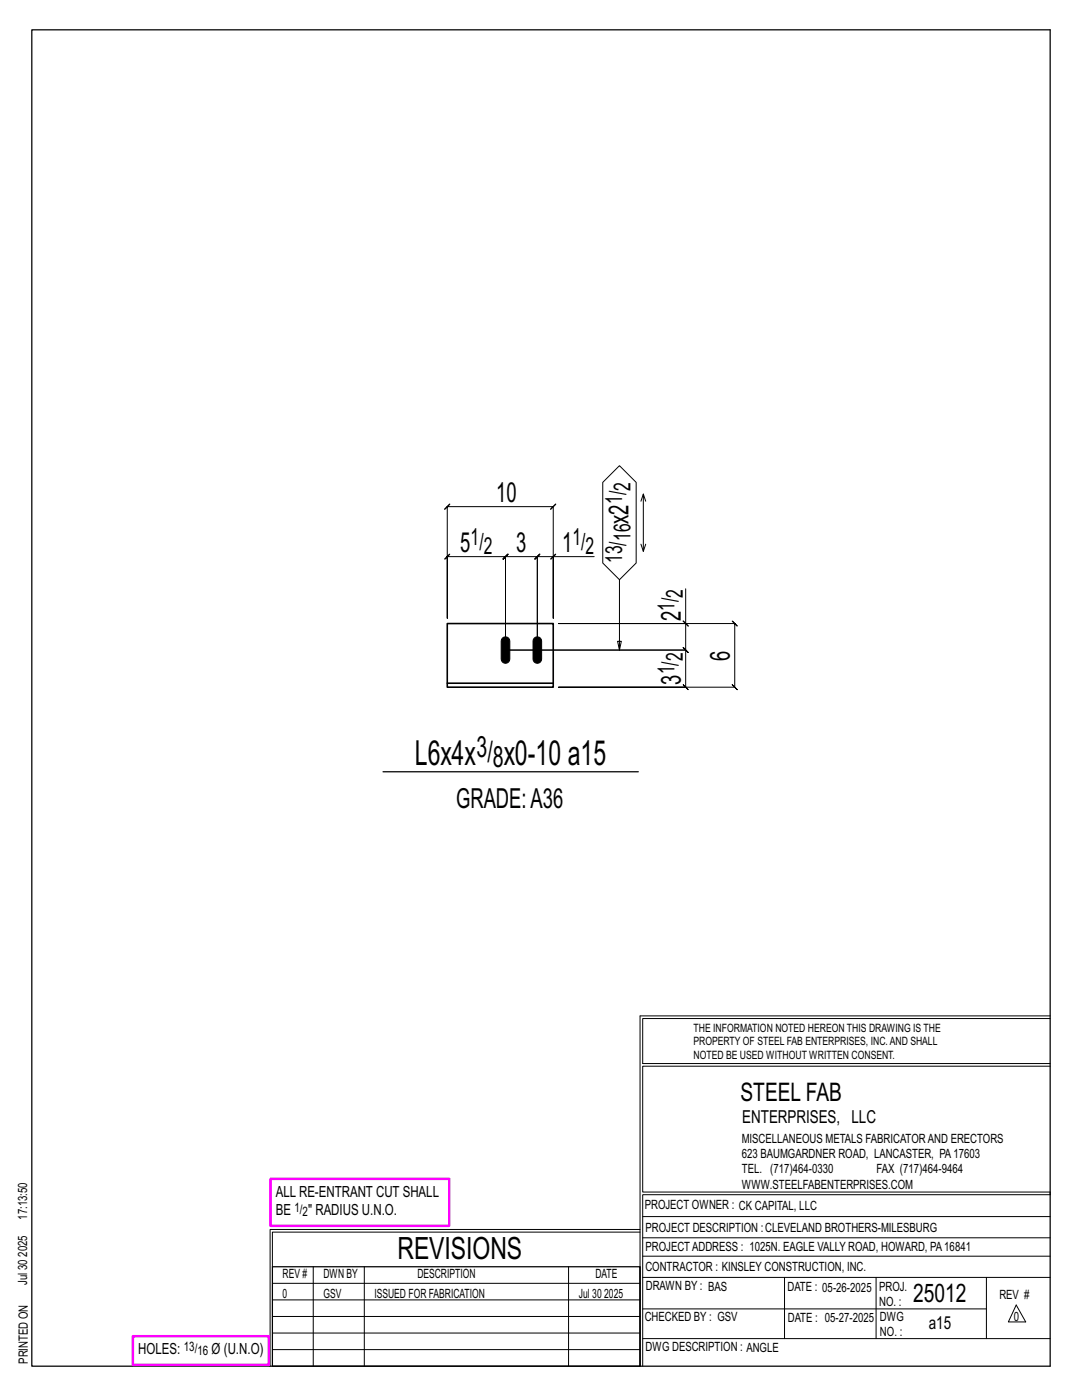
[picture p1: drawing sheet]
<svg xmlns="http://www.w3.org/2000/svg" width="216mm" height="279mm" viewBox="0 0 216 279" stroke-linecap="round" stroke-linejoin="round" font-family="sans-serif">
<defs><g id="words">
<g font-size="6.9">
<text x="82.8" y="152.6">L6x4x</text>
<text x="100.5" y="152.6">x0-10 a15</text>
</g>
<text font-size="6.1" x="79.3" y="251.3">REVISIONS</text>
<g font-size="5.9">
<text x="95.1" y="151">3/</text>
<text x="98.3" y="153.1">8</text>
</g>
<g font-size="5.5">
<text x="99" y="100.1">10</text>
<text x="125.4" y="104.5" transform="rotate(-90 125.4 104.5)">x2</text>
<text x="91.9" y="110.1">5</text>
<text x="103" y="110.1">3</text>
<text x="112.2" y="110.1">1</text>
<text x="135.8" y="123.9" transform="rotate(-90 135.8 123.9)">2</text>
<text x="145.6" y="131.8" transform="rotate(-90 145.6 131.8)">6</text>
<text x="135.8" y="136.6" transform="rotate(-90 135.8 136.6)">3</text>
<text x="91" y="161.3">GRADE:A36</text>
</g>
<g font-size="5.1">
<text x="147.8" y="219.8">STEEL FAB</text>
<text x="182.2" y="259.9">25012</text>
</g>
<g font-size="4.7">
<text x="124.1" y="100.6" transform="rotate(-90 124.1 100.6)">1/</text>
<text x="125.8" y="98" transform="rotate(-90 125.8 98)">2</text>
<text x="93.9" y="108.9">1/</text>
<text x="96.5" y="110.5">2</text>
<text x="114.2" y="108.9">1/</text>
<text x="116.8" y="110.5">2</text>
<text x="124.1" y="112.4" transform="rotate(-90 124.1 112.4)">13/</text>
<text x="125.8" y="108" transform="rotate(-90 125.8 108)">16</text>
<text x="136.2" y="119.3" transform="rotate(-90 136.2 119.3)">2</text>
<text x="134.6" y="121.9" transform="rotate(-90 134.6 121.9)">1/</text>
<text x="136.2" y="132" transform="rotate(-90 136.2 132)">2</text>
<text x="134.6" y="134.6" transform="rotate(-90 134.6 134.6)">1/</text>
</g>
<g font-size="3.6">
<text x="148.1" y="224.1">ENTERPRISES, LLC</text>
<text x="185.3" y="265.2">a15</text>
</g>
<g font-size="3.1">
<text x="55" y="238.9">ALL RE-ENTRANT CUT SHALL</text>
<text x="55" y="242.5">BE</text>
<text x="61.5" y="242.5">&quot; RADIUS U.N.O.</text>
<text x="27.6" y="270.2">HOLES:</text>
<text x="42.2" y="270.2">Ø (U.N.O)</text>
</g>
<g font-size="2.6">
<text x="58.8" y="241.8">1/</text>
<text x="60.4" y="242.7">2</text>
<text x="36.7" y="269.6">13/</text>
<text x="39.4" y="270.5">16</text>
</g>
<g font-size="2.5">
<text x="148" y="231.2">623 BAUMGARDNER ROAD, LANCASTER, PA17603</text>
<text x="148" y="228.1">MISCELLANEOUS METALS FABRICATORAND ERECTORS</text>
<text x="148" y="237.2">WWW.STEELFABENTERPRISES.COM</text>
<text x="148" y="234.2">TEL. (717)464-0330</text>
<text x="174.9" y="234.2">FAX (717)464-9464</text>
<text x="5.4" y="243.4" transform="rotate(-90 5.4 243.4)">17:13:50</text>
<text x="128.7" y="241.3">PROJECT OWNER : CK CAPITAL, LLC</text>
<text x="128.8" y="246">PROJECT DESCRIPTION :CLEVELAND BROTHERS-MILESBURG</text>
<text x="5.4" y="250.8" transform="rotate(-90 5.4 250.8)">2025</text>
<text x="128.8" y="249.7">PROJECTADDRESS : 1025N. EAGLE VALLY ROAD, HOWARD, PA16841</text>
<text x="5.4" y="256.5" transform="rotate(-90 5.4 256.5)">Jul 30</text>
<text x="56.4" y="255">REV #</text>
<text x="64.5" y="255">DWN BY</text>
<text x="83.3" y="255">DESCRIPTION</text>
<text x="118.8" y="255">DATE</text>
<text x="128.8" y="253.7">CONTRACTOR : KINSLEY CONSTRUCTION, INC.</text>
<text x="128.9" y="257.5">DRAWN BY : BAS</text>
<text x="157.1" y="257.6">DATE : 05-26-2025</text>
<text x="175.4" y="257.7">PROJ.</text>
<text x="56.4" y="259">0</text>
<text x="64.5" y="259">GSV</text>
<text x="74.7" y="259">ISSUED FOR FABRICATION</text>
<text x="115.5" y="259">Jul 30</text>
<text x="120.6" y="259">2025</text>
<text x="128.6" y="263.7">CHECKED BY : GSV</text>
<text x="157.2" y="263.7">DATE : 05-27-2025</text>
<text x="175.4" y="260.7">NO. :</text>
<text x="175.6" y="263.7">DWG</text>
<text x="199.4" y="259.2">REV #</text>
<text x="202.3" y="263.7">0</text>
<text x="128.8" y="269.7">DWG DESCRIPTION : ANGLE</text>
<text x="175.6" y="266.7">NO. :</text>
<text x="5.5" y="272.2" transform="rotate(-90 5.5 272.2)">PRINTED ON</text>
</g>
<g font-size="2.3">
<text x="138.4" y="208.6">PROPERTY OF STEEL FAB ENTERPRISES, INC.AND SHALL</text>
<text x="138.4" y="205.9">THE INFORMATION NOTED HEREON THIS DRAWING IS THE</text>
<text x="138.4" y="211.3">NOTED BE USED WITHOUT WRITTEN CONSENT.</text>
</g>
</g></defs>
<g fill="none" stroke="#000" stroke-width=".2">
<path d="M120.3 96.3l3.3-3.4 3.3 3.4v16.1l-3.3 3.3-3.3-3.3zM128.4 98.6l-.5 1.4M110.4 111.1l.5-.5-1 1zM110.4 111.1h-3.2l.5-.5-1 1 .5-.5v18.6v-18.6l.5-.5-1 1 .5-.5h-6.3l.5-.5-1 1 .5-.5v18.6v-18.6l.5-.5-1 1 .5-.5h-11.7l.5-.5-1 1 .5-.5v12.3v-22.3l-.5 .5 1-1-.5 .5h21.2l-.5 .5 1-1-.5 .5v22.3v-12.3h8.2M123.6 115.7v14l-.4-1.7h.8l-.4 1.7M127.9 108.6l.5 1.4 .4-1.4M128.8 100l-.4-1.4v11.4M136.8 117.5v6.9h-25.3h35.1l-.5-.5 1 1-.5-.5v12.7l-.5-.5 1 1-.5-.5h-35.1h25.3l.5 .5-1-1 .5 .5v-7.4l.5 .5-1-1 .5 .5h-35.9h35.9l.5 .5-1-1 .5 .5v-5.3M136.3 123.9l1 1zM127.7 202.7v70M127.7 202.7h81.8M209.5 203.3h-81.3v9h81.3"/>
<path d="M209.5 212.8h-81.3v25.1h81.3v.5h-81.3v34.3M54.4 259.4h73.3M54.4 256.1h73.3M62.5 252.8v19.9M72.7 252.8v19.9M113.4 252.8v19.9M127.7 245.4h-73.8v27.3M127.7 245.9h-73.3v6.9M128.2 242.8h81.3M128.2 254.9h81.3M128.2 250.7h81.3M128.2 247h81.3"/>
<path d="M156.5 254.9v12.2M174.8 254.9v12.2M196.8 254.9v12.2M54.4 269.3h73.3M54.4 266h73.3M54.4 262.7h73.3M128.2 261.2h68.6M128.2 267.1h81.3M202.8 260.4l1.9 3.4h-3.5z"/>
</g>
<path d="M6.3 6h203.2v266.7h-203.2zM76.4 154h51M54.4 252.8h73.3v19.9h-73.3z" fill="none" stroke="#000" stroke-width=".25"/>
<path d="M54 235.3h35.6v9.3h-35.6zM26.5 266.7h27.1v5.7h-27.1z" fill="none" stroke="#f0f" stroke-width=".5"/>
<path d="M100.3 127.3a.86 .86 0 0 1 .9-.1 .86 .86 0 0 1 .5 .7v3.6a.86 .86 0 0 1-.8 .9 .86 .86 0 0 1-.9-.9v-3.6zM106.6 127.3a.86 .86 0 0 1 .9-.1 .86 .86 0 0 1 .6 .7v3.6a.86 .86 0 0 1-.9 .9 .86 .86 0 0 1-.8-.9v-3.6z" fill="#000" stroke="#000" stroke-width=".2"/>
<path d="M89.2 136.3h21.2v.8h-21.2zM89.2 136.3v-11.9h21.2v11.9" fill="none" stroke="#000" stroke-width=".32"/>
<use href="#words"/>
</svg>
